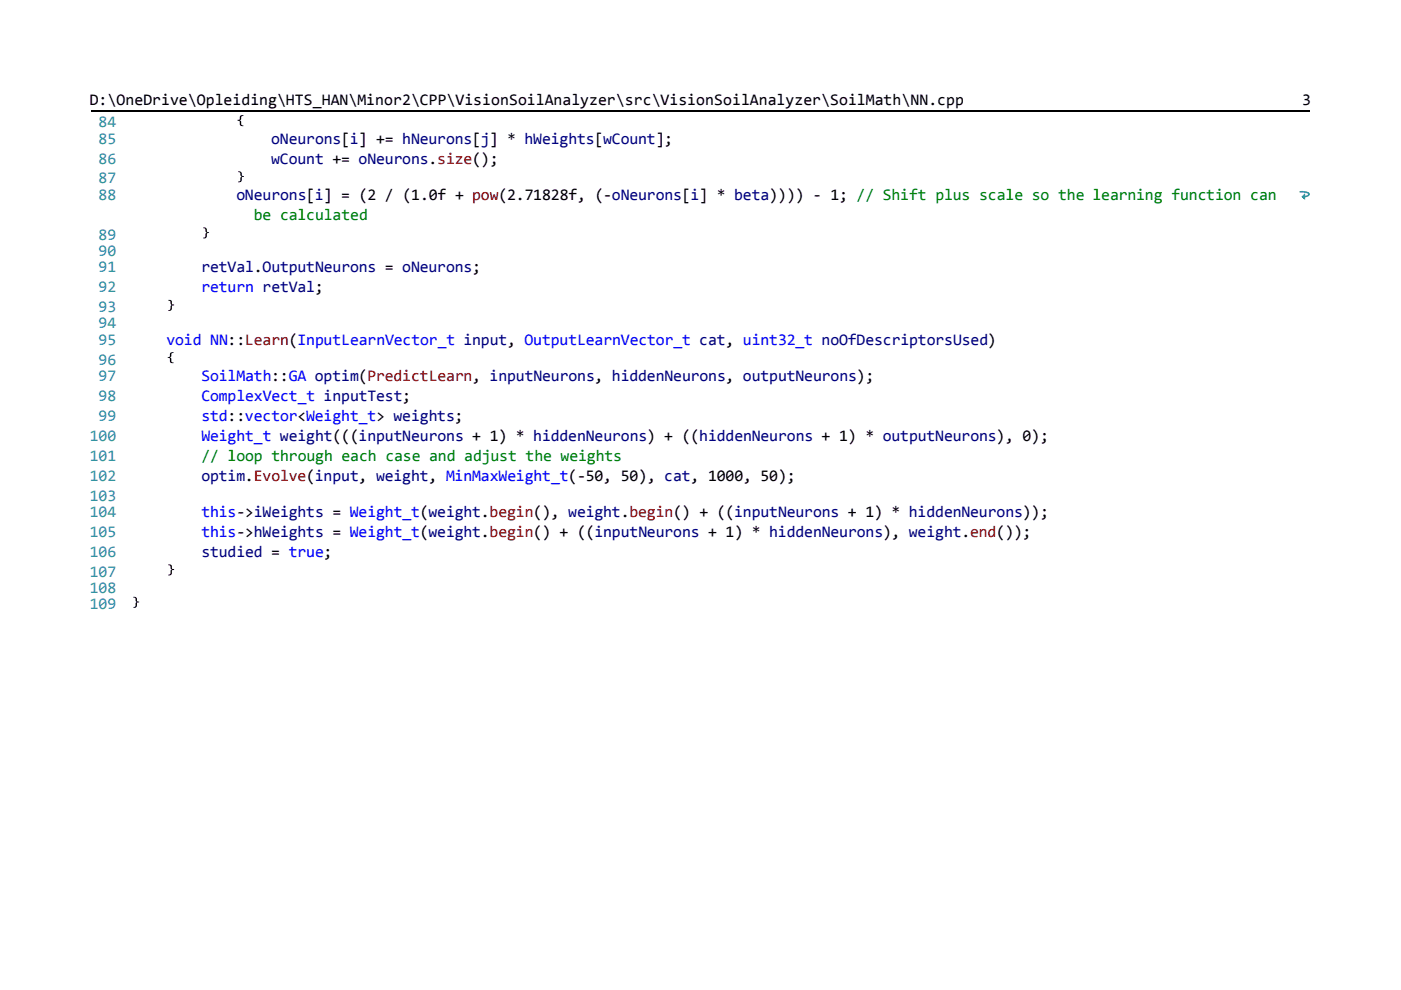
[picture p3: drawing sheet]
<svg xmlns="http://www.w3.org/2000/svg" width="297mm" height="210mm" viewBox="0 0 297 210" stroke-linecap="round" stroke-linejoin="round" font-family="sans-serif">
<defs><g id="words">
<g font-size="3.4">
<text x="19" y="22.2">D:\OneDrive\Opleiding\HTS_HAN\Minor2\CPP\VisionSoilAnalyzer\src\VisionSoilAnalyzer\SoilMath\NN.cpp</text>
<text x="276.1" y="22.2">3</text>
</g>
<g font-size="3.4" fill="#2b91af">
<text x="20.9" y="27">84</text>
<text x="20.9" y="30.4">85</text>
<text x="20.9" y="34.7">86</text>
<text x="20.9" y="38.9">87</text>
<text x="20.9" y="42.4">88</text>
<text x="20.9" y="50.8">89</text>
<text x="20.9" y="54.3">90</text>
<text x="20.9" y="57.7">91</text>
<text x="20.9" y="61.9">92</text>
<text x="20.9" y="66.2">93</text>
<text x="20.9" y="69.6">94</text>
<text x="20.9" y="73.1">95</text>
<text x="20.9" y="77.3">96</text>
<text x="20.9" y="80.7">97</text>
<text x="20.9" y="85">98</text>
<text x="20.9" y="89.2">99</text>
<text x="19" y="93.4">100</text>
<text x="19" y="97.7">101</text>
<text x="19" y="101.9">102</text>
<text x="19" y="106.1">103</text>
<text x="19" y="109.6">104</text>
<text x="19" y="113.8">105</text>
<text x="19" y="118">106</text>
<text x="19" y="122.3">107</text>
<text x="19" y="125.7">108</text>
<text x="19" y="129.2">109</text>
</g>
<g font-size="3.4" fill="#000080">
<text x="57.5" y="30.5">oNeurons[i] += hNeurons[j] * hWeights[wCount];</text>
<text x="57.5" y="34.7">wCount += oNeurons.size();</text>
<text x="50.1" y="42.4">oNeurons[i] = (2 / (1.0f + pow(2.71828f, (­oNeurons[i] * beta)))) ­ 1; // Shift plus scale so the learning function can</text>
<text x="42.7" y="57.7">retVal.OutputNeurons = oNeurons;</text>
<text x="42.7" y="101.9">optim.Evolve(input, weight, MinMaxWeight_t(­50, 50), cat, 1000, 50);</text>
<text x="42.7" y="118">studied = true;</text>
</g>
<g font-size="3.4" fill="#008000">
<text x="53.8" y="46.6">be calculated</text>
<text x="42.7" y="97.7">// loop through each case and adjust the weights</text>
</g>
<g font-size="3.4" fill="#00f">
<text x="42.7" y="61.9">return retVal;</text>
<text x="35.3" y="73.1">void NN::Learn(InputLearnVector_t input, OutputLearnVector_t cat, uint32_t noOfDescriptorsUsed)</text>
<text x="42.7" y="80.7">SoilMath::GA optim(PredictLearn, inputNeurons, hiddenNeurons, outputNeurons);</text>
<text x="42.7" y="85">ComplexVect_t inputTest;</text>
<text x="42.7" y="89.2">std::vector&lt;Weight_t&gt; weights;</text>
<text x="42.7" y="93.4">Weight_t weight(((inputNeurons + 1) * hiddenNeurons) + ((hiddenNeurons + 1) * outputNeurons), 0);</text>
<text x="42.7" y="109.6">this­&gt;iWeights = Weight_t(weight.begin(), weight.begin() + ((inputNeurons + 1) * hiddenNeurons));</text>
<text x="42.7" y="113.8">this­&gt;hWeights = Weight_t(weight.begin() + ((inputNeurons + 1) * hiddenNeurons), weight.end());</text>
</g>
</g></defs>
<path d="M19.3 23.5h258.4" fill="none" stroke="#000" stroke-width=".25"/>
<path d="M50.5 36.3a.67 .67 0 0 1 .7 .2 .67 .67 0 0 1 .1 .7l.4 .1-.1 .2a.24 .24 0 0 0-.2 0 .24 .24 0 0 0-.1 .3v.4a.57 .57 0 0 1-.8 .5v-.2l.4-.1 .1-.8 .3-.2-.3-.1-.1-.7-.4-.1zM51 24.5l.6-.1v.2l-.4 .1-.1 .6-.3 .2 .3 .2 .1 .7 .4 .2v.2l-.6-.2-.2-.9-.4-.1v-.2l.4-.1z" fill="#000"/>
<path d="M275.5 40.7h1a1.08 1.08 0 0 1 1 .5l-.4 .4-.5 .1" fill="none" stroke="#2b91af" stroke-width=".34"/>
<path d="M276.6 41.2v1l-.5-.5z" fill="#2b91af"/>
<path d="M276.1 41.7l.5 .5v-1l-.5 .5 .5 .5" fill="none" stroke="#2b91af" stroke-width=".21"/>
<path d="M43.1 48.2a.68 .68 0 0 1 .8 .9l.4 .1v.2l-.4 .1v.6a.57 .57 0 0 1-.8 .4v-.1l.4-.1 .1-.8 .3-.2-.3-.1-.1-.7-.4-.1zM35.7 63.6a.66 .66 0 0 1 .7 .2 .66 .66 0 0 1 .1 .7l.4 .1-.1 .2a.24 .24 0 0 0-.3 0 .24 .24 0 0 0-.1 .2v.4a.57 .57 0 0 1-.7 .5v-.2l.4-.1 .1-.8 .3-.1a.58 .58 0 0 1-.4-.8l-.4-.1zM36.1 74.8l.7-.1v.1l-.4 .2-.1 .6-.4 .2 .4 .1 .1 .8 .4 .1v.2l-.6-.1-.2-.2v-.7l-.4-.1v-.2l.4-.1zM35.7 119.7a.66 .66 0 0 1 .7 .2 .66 .66 0 0 1 .1 .7h.4l-.1 .3a.24 .24 0 0 0-.3 0 .24 .24 0 0 0-.1 .2v.4a.57 .57 0 0 1-.7 .5v-.2l.4-.1 .1-.8 .3-.1a.58 .58 0 0 1-.4-.8l-.4-.2zM28.3 126.5a.68 .68 0 0 1 .8 .9l.4 .2v.1l-.5 .1v.6a.57 .57 0 0 1-.7 .5v-.2l.4-.1 .1-.8 .3-.2-.3-.1-.1-.7-.4-.1z" fill="#000"/>
<use href="#words"/>
</svg>
